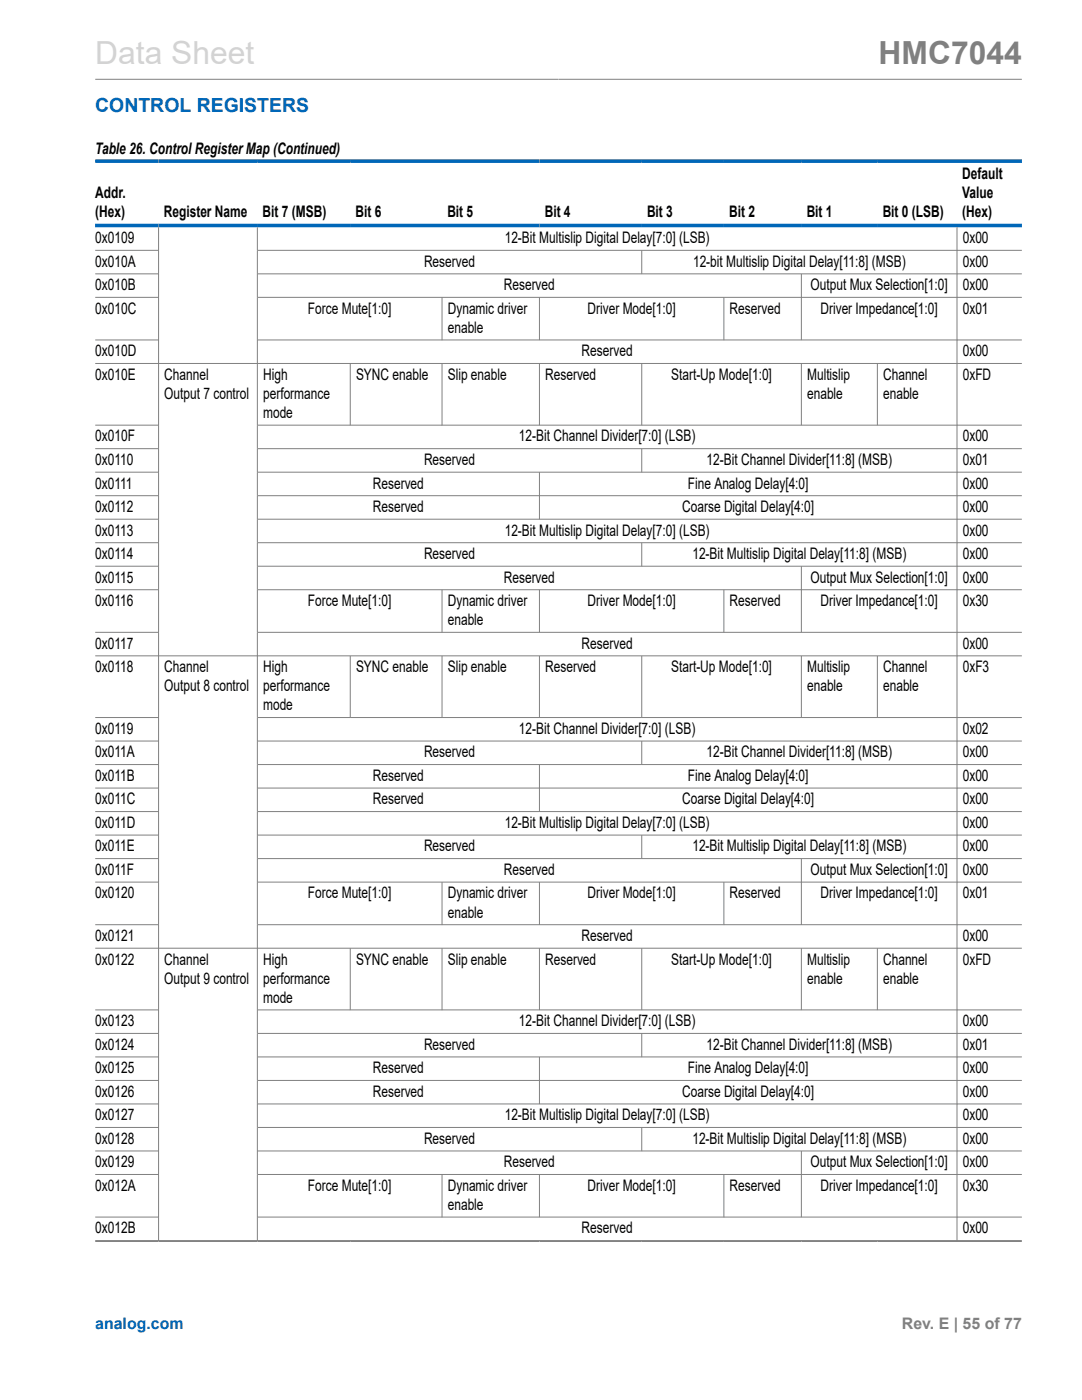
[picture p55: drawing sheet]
<svg xmlns="http://www.w3.org/2000/svg" width="216mm" height="279mm" viewBox="0 0 216 279" stroke-linecap="round" stroke-linejoin="round" font-family="sans-serif">
<defs><g id="words">
<text font-size="6.3" fill="#d3d3d3" x="19" y="12.7">Data Sheet</text>
<text font-size="6.3" fill="#808080" x="175.3" y="12.7">HMC7044</text>
<text font-size="3.9" fill="#0067b8" x="19" y="22.3">CONTROL REGISTERS</text>
<g font-size="3.2">
<text x="19" y="30.8">Table 26. Control Register Map (Continued)</text>
<text x="192" y="35.7">Default</text>
<text x="19" y="39.5">Addr.</text>
<text x="192" y="39.5">Value</text>
<text x="19" y="43.3">(Hex)</text>
<text x="32.7" y="43.3">Register Name</text>
<text x="52.4" y="43.3">Bit 7 (MSB)</text>
<text x="70.9" y="43.3">Bit 6</text>
<text x="89.3" y="43.3">Bit 5</text>
<text x="108.7" y="43.3">Bit 4</text>
<text x="129.1" y="43.3">Bit 3</text>
<text x="145.5" y="43.3">Bit 2</text>
<text x="161" y="43.3">Bit 1</text>
<text x="176.1" y="43.3">Bit 0 (LSB)</text>
<text x="192" y="43.3">(Hex)</text>
<text x="19" y="48.5">0x0109</text>
<text x="19" y="53.2">0x010A</text>
<text x="84.6" y="53.2">Reserved</text>
<text x="100.7" y="48.5">12-Bit Multislip Digital Delay[7:0] (LSB)</text>
<text x="138.3" y="53.2">12-bit Multislip Digital Delay[11:8] (MSB)</text>
<text x="192.1" y="48.5">0x00</text>
<text x="192.1" y="53.2">0x00</text>
<text x="19" y="57.9">0x010B</text>
<text x="100.5" y="57.9">Reserved</text>
<text x="161.7" y="57.9">Output Mux Selection[1:0]</text>
<text x="192.1" y="57.9">0x00</text>
<text x="19" y="62.6">0x010C</text>
<text x="61.4" y="62.6">Force Mute[1:0]</text>
<text x="89.3" y="62.6">Dynamic driver</text>
<text x="117.2" y="62.6">Driver Mode[1:0]</text>
<text x="145.6" y="62.6">Reserved</text>
<text x="163.7" y="62.6">Driver Impedance[1:0]</text>
<text x="192.1" y="62.6">0x01</text>
<text x="19" y="71.1">0x010D</text>
<text x="89.3" y="66.4">enable</text>
<text x="116.1" y="71.1">Reserved</text>
<text x="192.1" y="71.1">0x00</text>
<text x="19" y="75.8">0x010E</text>
<text x="32.8" y="75.8">Channel</text>
<text x="52.5" y="75.8">High</text>
<text x="71" y="75.8">SYNC enable</text>
<text x="89.3" y="75.8">Slip enable</text>
<text x="108.8" y="75.8">Reserved</text>
<text x="133.9" y="75.8">Start-Up Mode[1:0]</text>
<text x="161.1" y="75.8">Multislip</text>
<text x="176.2" y="75.8">Channel</text>
<text x="192.1" y="75.8">0xFD</text>
<text x="32.8" y="79.6">Output 7 control</text>
<text x="52.5" y="79.6">performance</text>
<text x="52.5" y="83.4">mode</text>
<text x="161.1" y="79.6">enable</text>
<text x="176.2" y="79.6">enable</text>
<text x="19" y="88.1">0x010F</text>
<text x="103.6" y="88.1">12-Bit Channel Divider[7:0] (LSB)</text>
<text x="192.1" y="88.1">0x00</text>
<text x="19" y="92.8">0x0110</text>
<text x="84.6" y="92.8">Reserved</text>
<text x="141" y="92.8">12-Bit Channel Divider[11:8] (MSB)</text>
<text x="192.1" y="92.8">0x01</text>
<text x="19" y="97.5">0x0111</text>
<text x="74.4" y="97.5">Reserved</text>
<text x="137.3" y="97.5">Fine Analog Delay[4:0]</text>
<text x="192.1" y="97.5">0x00</text>
<text x="19" y="102.2">0x0112</text>
<text x="19" y="106.9">0x0113</text>
<text x="74.4" y="102.2">Reserved</text>
<text x="100.7" y="106.9">12-Bit Multislip Digital Delay[7:0] (LSB)</text>
<text x="136.1" y="102.2">Coarse Digital Delay[4:0]</text>
<text x="192.1" y="102.2">0x00</text>
<text x="192.1" y="106.9">0x00</text>
<text x="19" y="111.6">0x0114</text>
<text x="84.6" y="111.6">Reserved</text>
<text x="138.2" y="111.6">12-Bit Multislip Digital Delay[11:8] (MSB)</text>
<text x="192.1" y="111.6">0x00</text>
<text x="19" y="116.3">0x0115</text>
<text x="100.5" y="116.3">Reserved</text>
<text x="161.7" y="116.3">Output Mux Selection[1:0]</text>
<text x="192.1" y="116.3">0x00</text>
<text x="19" y="121">0x0116</text>
<text x="61.4" y="121">Force Mute[1:0]</text>
<text x="89.3" y="121">Dynamic driver</text>
<text x="89.3" y="124.8">enable</text>
<text x="117.2" y="121">Driver Mode[1:0]</text>
<text x="145.6" y="121">Reserved</text>
<text x="163.7" y="121">Driver Impedance[1:0]</text>
<text x="192.1" y="121">0x30</text>
<text x="19" y="129.5">0x0117</text>
<text x="116.1" y="129.5">Reserved</text>
<text x="192.1" y="129.5">0x00</text>
<text x="19" y="134.1">0x0118</text>
<text x="32.8" y="134.1">Channel</text>
<text x="32.8" y="138">Output 8 control</text>
<text x="52.5" y="134.1">High</text>
<text x="52.5" y="138">performance</text>
<text x="71" y="134.1">SYNC enable</text>
<text x="89.3" y="134.1">Slip enable</text>
<text x="108.8" y="134.1">Reserved</text>
<text x="133.9" y="134.1">Start-Up Mode[1:0]</text>
<text x="161.1" y="134.1">Multislip</text>
<text x="161.1" y="138">enable</text>
<text x="176.2" y="134.1">Channel</text>
<text x="176.2" y="138">enable</text>
<text x="192.1" y="134.1">0xF3</text>
<text x="52.5" y="141.8">mode</text>
<text x="19" y="146.5">0x0119</text>
<text x="103.6" y="146.5">12-Bit Channel Divider[7:0] (LSB)</text>
<text x="192.1" y="146.5">0x02</text>
<text x="19" y="151.2">0x011A</text>
<text x="19" y="155.8">0x011B</text>
<text x="74.4" y="155.8">Reserved</text>
<text x="84.6" y="151.2">Reserved</text>
<text x="137.3" y="155.8">Fine Analog Delay[4:0]</text>
<text x="141" y="151.2">12-Bit Channel Divider[11:8] (MSB)</text>
<text x="192.1" y="151.2">0x00</text>
<text x="192.1" y="155.8">0x00</text>
<text x="19" y="160.5">0x011C</text>
<text x="74.4" y="160.5">Reserved</text>
<text x="136.1" y="160.5">Coarse Digital Delay[4:0]</text>
<text x="192.1" y="160.5">0x00</text>
<text x="19" y="165.2">0x011D</text>
<text x="100.7" y="165.2">12-Bit Multislip Digital Delay[7:0] (LSB)</text>
<text x="192.1" y="165.2">0x00</text>
<text x="19" y="169.9">0x011E</text>
<text x="84.6" y="169.9">Reserved</text>
<text x="138.2" y="169.9">12-Bit Multislip Digital Delay[11:8] (MSB)</text>
<text x="192.1" y="169.9">0x00</text>
<text x="19" y="174.6">0x011F</text>
<text x="19" y="179.3">0x0120</text>
<text x="61.4" y="179.3">Force Mute[1:0]</text>
<text x="89.3" y="179.3">Dynamic driver</text>
<text x="100.5" y="174.6">Reserved</text>
<text x="117.2" y="179.3">Driver Mode[1:0]</text>
<text x="145.6" y="179.3">Reserved</text>
<text x="161.7" y="174.6">Output Mux Selection[1:0]</text>
<text x="163.7" y="179.3">Driver Impedance[1:0]</text>
<text x="192.1" y="174.6">0x00</text>
<text x="192.1" y="179.3">0x01</text>
<text x="89.3" y="183.1">enable</text>
<text x="19" y="187.8">0x0121</text>
<text x="116.1" y="187.8">Reserved</text>
<text x="192.1" y="187.8">0x00</text>
<text x="19" y="192.5">0x0122</text>
<text x="32.8" y="192.5">Channel</text>
<text x="32.8" y="196.3">Output 9 control</text>
<text x="52.5" y="192.5">High</text>
<text x="52.5" y="196.3">performance</text>
<text x="71" y="192.5">SYNC enable</text>
<text x="89.3" y="192.5">Slip enable</text>
<text x="108.8" y="192.5">Reserved</text>
<text x="133.9" y="192.5">Start-Up Mode[1:0]</text>
<text x="161.1" y="192.5">Multislip</text>
<text x="161.1" y="196.3">enable</text>
<text x="176.2" y="192.5">Channel</text>
<text x="176.2" y="196.3">enable</text>
<text x="192.1" y="192.5">0xFD</text>
<text x="52.5" y="200.1">mode</text>
<text x="19" y="204.8">0x0123</text>
<text x="19" y="209.5">0x0124</text>
<text x="84.6" y="209.5">Reserved</text>
<text x="103.6" y="204.8">12-Bit Channel Divider[7:0] (LSB)</text>
<text x="141" y="209.5">12-Bit Channel Divider[11:8] (MSB)</text>
<text x="192.1" y="204.8">0x00</text>
<text x="192.1" y="209.5">0x01</text>
<text x="19" y="214.2">0x0125</text>
<text x="74.4" y="214.2">Reserved</text>
<text x="137.3" y="214.2">Fine Analog Delay[4:0]</text>
<text x="192.1" y="214.2">0x00</text>
<text x="19" y="218.9">0x0126</text>
<text x="74.4" y="218.9">Reserved</text>
<text x="136.1" y="218.9">Coarse Digital Delay[4:0]</text>
<text x="192.1" y="218.9">0x00</text>
<text x="19" y="223.6">0x0127</text>
<text x="100.7" y="223.6">12-Bit Multislip Digital Delay[7:0] (LSB)</text>
<text x="192.1" y="223.6">0x00</text>
<text x="19" y="228.3">0x0128</text>
<text x="19" y="233">0x0129</text>
<text x="84.6" y="228.3">Reserved</text>
<text x="100.5" y="233">Reserved</text>
<text x="138.2" y="228.3">12-Bit Multislip Digital Delay[11:8] (MSB)</text>
<text x="161.7" y="233">Output Mux Selection[1:0]</text>
<text x="192.1" y="228.3">0x00</text>
<text x="192.1" y="233">0x00</text>
<text x="19" y="237.7">0x012A</text>
<text x="61.4" y="237.7">Force Mute[1:0]</text>
<text x="89.3" y="237.7">Dynamic driver</text>
<text x="117.2" y="237.7">Driver Mode[1:0]</text>
<text x="145.6" y="237.7">Reserved</text>
<text x="163.7" y="237.7">Driver Impedance[1:0]</text>
<text x="192.1" y="237.7">0x30</text>
<text x="89.3" y="241.5">enable</text>
<text x="19" y="246.2">0x012B</text>
<text x="116.1" y="246.2">Reserved</text>
<text x="192.1" y="246.2">0x00</text>
</g>
<text font-size="3.2" fill="#0067b8" x="19" y="265.3">analog.com</text>
<text font-size="3.2" fill="#808080" x="180" y="265.3">Rev. E | 55 of 77</text>
</g></defs>
<g fill="none" stroke="#808080" stroke-width=".2">
<path d="M19 15.8h184.9M19 50h12.7M19 54.7h12.7M19 59.3h12.7M31.6 45.4v202.3M51.4 50h152.5M51.4 45.4v202.3M51.4 54.7h152.5M51.4 59.3h152.5M88.2 59.3v8.6M107.6 59.3v8.6M128.1 50v4.7"/>
<path d="M144.4 59.3v8.6M159.9 54.7v13.2M191 45.4v202.3M19 67.8h12.7M19 72.5h184.9M51.4 67.8h152.5M69.9 72.5v12.4M88.2 72.5v12.4M107.6 72.5v12.4M128.1 72.5v12.4M159.9 72.5v12.4M175.1 72.5v12.4"/>
<path d="M19 84.9h12.7M19 89.5h12.7M19 94.2h12.7M19 98.9h12.7M51.4 84.9h152.5M51.4 89.5h152.5M51.4 94.2h152.5M51.4 98.9h152.5M107.6 94.2v9.5M128.1 89.5v4.8M19 103.6h12.7M19 108.3h12.7"/>
<path d="M19 113h12.7M19 117.7h12.7M51.4 103.6h152.5M51.4 108.3h152.5M51.4 113h152.5M51.4 117.7h152.5M88.2 117.7v8.6M107.6 117.7v8.6M128.1 108.3v4.8M144.4 117.7v8.6M159.9 113v13.3M19 126.2h12.7"/>
<path d="M19 130.9h184.9M51.4 126.2h152.5M69.9 130.9v12.4M88.2 130.9v12.4M107.6 130.9v12.4M128.1 130.9v12.4M159.9 130.9v12.4M175.1 130.9v12.4M19 143.2h12.7M19 147.9h12.7M19 152.6h12.7M19 157.3h12.7"/>
<path d="M51.4 143.2h152.5M51.4 147.9h152.5M51.4 152.6h152.5M51.4 157.3h152.5M107.6 152.6v9.5M128.1 147.9v4.8M19 162h12.7M19 166.7h12.7M19 171.4h12.7M19 176h12.7M51.4 162h152.5M51.4 166.7h152.5"/>
<path d="M51.4 171.4h152.5M51.4 176h152.5M88.2 176v8.6M107.6 176v8.6M128.1 166.7v4.7M144.4 176v8.6M159.9 171.4v13.2M19 184.5h12.7M19 189.2h184.9M51.4 184.5h152.5M69.9 189.2v12.4M88.2 189.2v12.4"/>
<path d="M107.6 189.2v12.4M128.1 189.2v12.4M159.9 189.2v12.4M175.1 189.2v12.4M19 201.5h12.7M19 206.2h12.7M19 210.9h12.7M19 215.6h12.7M51.4 201.5h152.5M51.4 206.2h152.5M51.4 210.9h152.5M51.4 215.6h152.5"/>
<path d="M107.6 210.9v9.5M128.1 206.2v4.8M19 220.3h12.7M19 225h12.7M19 229.7h12.7M19 234.4h12.7M51.4 220.3h152.5M51.4 225h152.5M51.4 229.7h152.5M51.4 234.4h152.5M88.2 234.4v8.6M107.6 234.4v8.6"/>
<path d="M128.1 225v4.8M144.4 234.4v8.6M159.9 229.7v13.3M19 242.9h12.7M19 247.6h184.9M19 247.8h184.9M51.4 242.9h152.5"/>
</g>
<path d="M19 32.2h184.9M19 45h184.9" fill="none" stroke="#0067b8" stroke-width=".71"/>
<use href="#words"/>
</svg>
